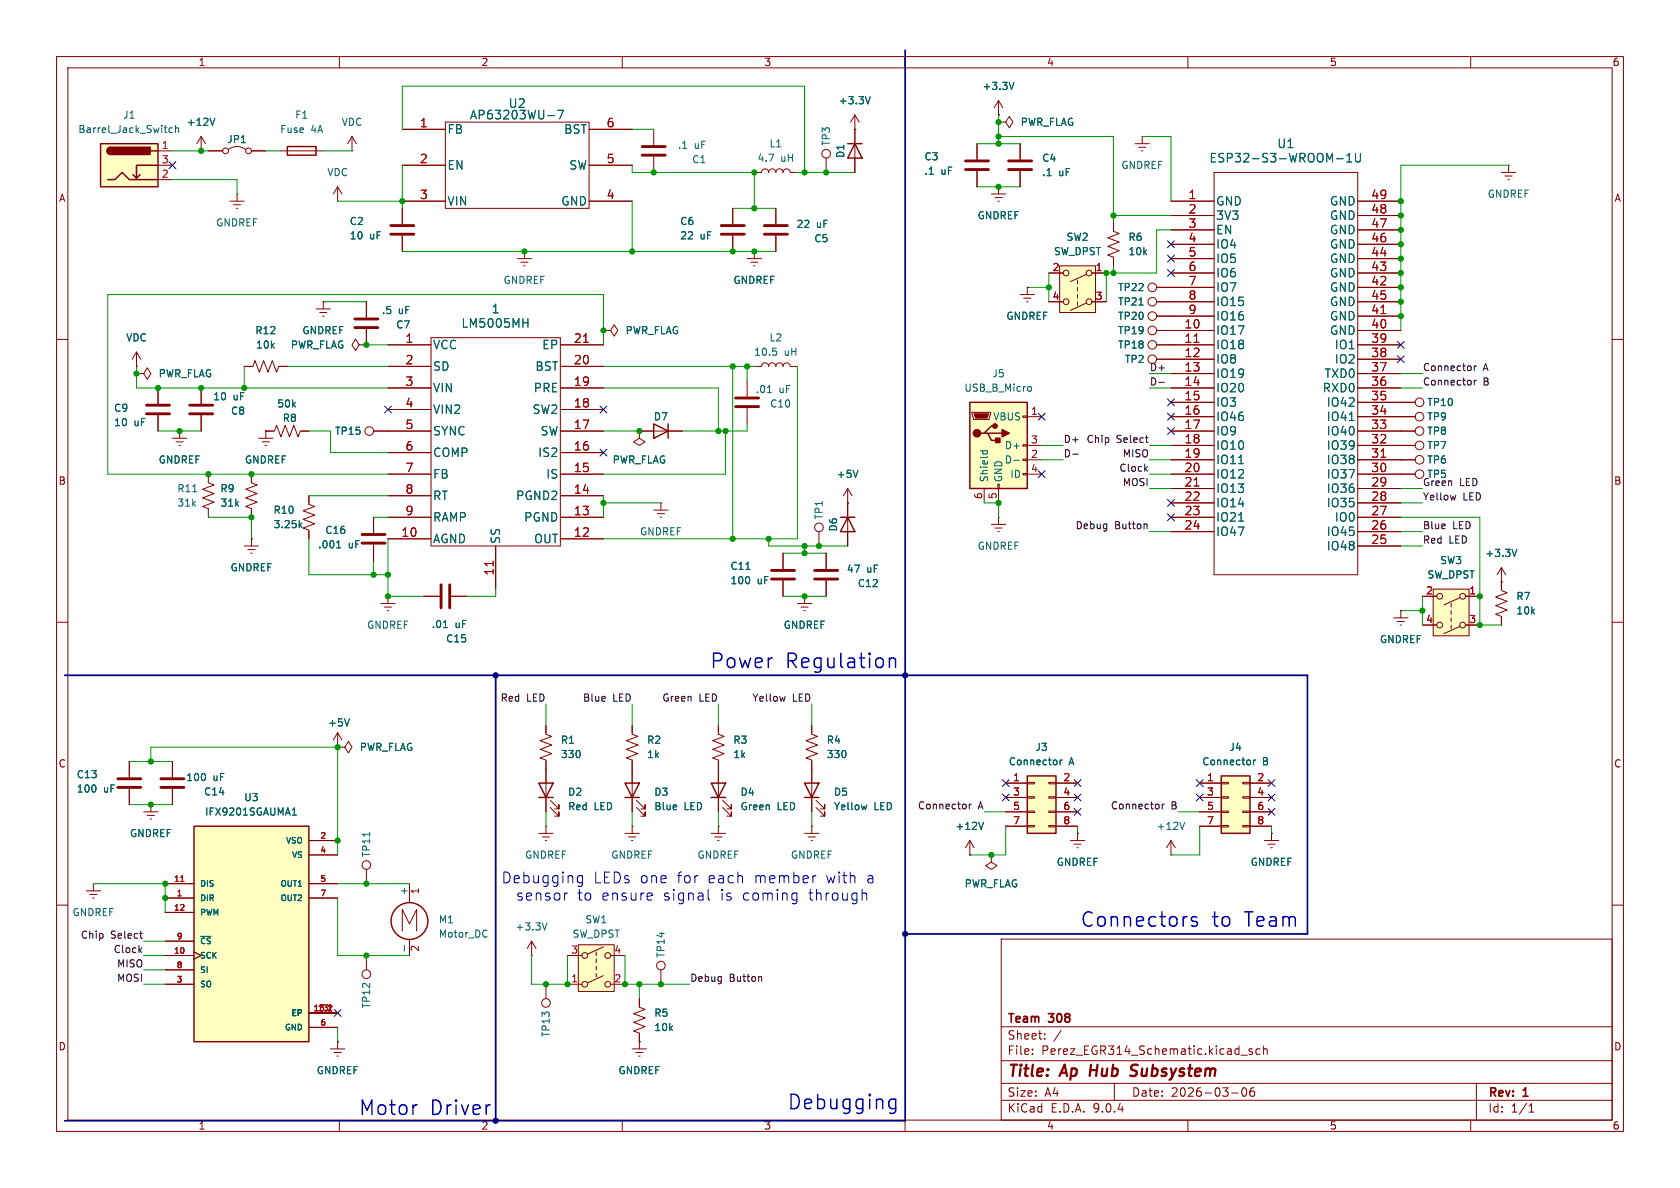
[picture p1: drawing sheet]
<svg xmlns="http://www.w3.org/2000/svg" width="297mm" height="210mm" viewBox="0 0 297 210" stroke-linecap="round" stroke-linejoin="round" font-family="sans-serif">
<defs><g id="words">
<g font-size="3.5" fill="#0000c2">
<text x="125.4" y="118.5">Power</text>
<text x="138.9" y="118.5">Regulation</text>
<text x="190.9" y="164.2">Connectors</text>
<text x="214.2" y="164.2">to</text>
<text x="220.2" y="164.2">Team</text>
<text x="63.3" y="197.5">Motor</text>
<text x="76" y="197.5">Driver</text>
<text x="139.1" y="196.5">Debugging</text>
</g>
<g font-size="2.8" fill="#840000">
<text x="178" y="190.9">Title:</text>
<text x="187.7" y="190.9">Ap</text>
<text x="193.5" y="190.9">Hub</text>
<text x="201.5" y="190.9">Subsystem</text>
</g>
<g font-size="2.7" fill="#0000c2">
<text x="88.6" y="156.4">Debugging</text>
<text x="91.1" y="159.4">sensor</text>
<text x="102" y="159.4">to</text>
<text x="104.9" y="156.4">LEDs one</text>
<text x="106.4" y="159.4">ensure</text>
<text x="117.4" y="159.4">signal</text>
<text x="119.8" y="156.4">for</text>
<text x="125.3" y="156.4">each</text>
<text x="127.5" y="159.4">is</text>
<text x="131.5" y="159.4">coming</text>
<text x="133.6" y="156.4">member</text>
<text x="143.3" y="159.4">through</text>
<text x="146.4" y="156.4">with</text>
<text x="153.7" y="156.4">a</text>
</g>
<g font-size="2.1" fill="#a90000">
<text x="74.1" y="22.6">1</text>
<text x="107.2" y="22.6">6</text>
<text x="74.1" y="29">2</text>
<text x="107.2" y="29">5</text>
<text x="74.1" y="35.3">3</text>
<text x="107.2" y="35.3">4</text>
<text x="210" y="35.3">1</text>
<text x="242.3" y="35.3">49</text>
<text x="210" y="37.8">2</text>
<text x="210" y="40.4">3</text>
<text x="242.3" y="37.8">48</text>
<text x="242.3" y="40.4">47</text>
<text x="210" y="42.9">4</text>
<text x="210" y="45.5">5</text>
<text x="242.3" y="42.9">46</text>
<text x="242.3" y="45.5">44</text>
<text x="210" y="48">6</text>
<text x="210" y="50.5">7</text>
<text x="210" y="53.1">8</text>
<text x="242.3" y="48">43</text>
<text x="242.3" y="50.5">42</text>
<text x="242.3" y="53.1">45</text>
<text x="209.3" y="58.2">10</text>
<text x="210" y="55.6">9</text>
<text x="242.3" y="55.6">41</text>
<text x="242.3" y="58.2">40</text>
<text x="71.6" y="60.7">1</text>
<text x="71.6" y="64.5">2</text>
<text x="101.4" y="60.7">21</text>
<text x="101.4" y="64.5">20</text>
<text x="209.3" y="60.7">11</text>
<text x="209.3" y="63.2">12</text>
<text x="209.3" y="65.8">13</text>
<text x="242.3" y="60.7">39</text>
<text x="242.3" y="63.2">38</text>
<text x="242.3" y="65.8">37</text>
<text x="71.6" y="68.3">3</text>
<text x="101.4" y="68.3">19</text>
<text x="209.3" y="68.3">14</text>
<text x="209.3" y="70.9">15</text>
<text x="242.3" y="68.3">36</text>
<text x="242.3" y="70.9">35</text>
<text x="71.6" y="72.1">4</text>
<text x="71.6" y="75.9">5</text>
<text x="101.4" y="72.1">18</text>
<text x="101.4" y="75.9">17</text>
<text x="209.3" y="73.4">16</text>
<text x="209.3" y="75.9">17</text>
<text x="242.3" y="73.4">34</text>
<text x="242.3" y="75.9">33</text>
<text x="71.6" y="79.8">6</text>
<text x="71.6" y="83.6">7</text>
<text x="101.4" y="79.8">16</text>
<text x="101.4" y="83.6">15</text>
<text x="209.3" y="78.5">18</text>
<text x="209.3" y="81">19</text>
<text x="209.3" y="83.6">20</text>
<text x="242.3" y="78.5">32</text>
<text x="242.3" y="81">31</text>
<text x="242.3" y="83.6">30</text>
<text x="71.6" y="87.4">8</text>
<text x="101.4" y="87.4">14</text>
<text x="209.3" y="86.1">21</text>
<text x="209.3" y="88.6">22</text>
<text x="242.3" y="86.1">29</text>
<text x="242.3" y="88.6">28</text>
<text x="70.9" y="95">10</text>
<text x="71.6" y="91.2">9</text>
<text x="101.4" y="91.2">13</text>
<text x="101.4" y="95">12</text>
<text x="209.3" y="91.2">23</text>
<text x="209.3" y="93.7">24</text>
<text x="242.3" y="91.2">27</text>
<text x="242.3" y="93.7">26</text>
<text x="87.4" y="101.8" transform="rotate(-90 87.4 101.8)">11</text>
<text x="242.3" y="96.3">25</text>
</g>
<g font-size="2.1" fill="#006464">
<text x="79" y="23.8">FB</text>
<text x="83" y="21.3">AP63203WU-7</text>
<text x="89.8" y="19.3">U2</text>
<text x="99.7" y="23.8">BST</text>
<text x="213.7" y="28.9">ESP32-S3-WROOM-1U</text>
<text x="225.7" y="26.4">U1</text>
<text x="79" y="30.2">EN</text>
<text x="100.6" y="30.2">SW</text>
<text x="79" y="36.5">VIN</text>
<text x="99.2" y="36.5">GND</text>
<text x="214.9" y="36.5">GND</text>
<text x="214.9" y="39.1">3V3</text>
<text x="214.9" y="41.6">EN</text>
<text x="235.1" y="36.5">GND</text>
<text x="235.1" y="39.1">GND</text>
<text x="235.1" y="41.6">GND</text>
<text x="214.9" y="44.2">IO4</text>
<text x="214.9" y="46.7">IO5</text>
<text x="235.1" y="44.2">GND</text>
<text x="235.1" y="46.7">GND</text>
<text x="214.9" y="49.2">IO6</text>
<text x="214.9" y="51.8">IO7</text>
<text x="235.1" y="49.2">GND</text>
<text x="235.1" y="51.8">GND</text>
<text x="81.5" y="58.1">LM5005MH</text>
<text x="86.8" y="55.6">1</text>
<text x="214.9" y="54.3">IO15</text>
<text x="214.9" y="56.9">IO16</text>
<text x="214.9" y="59.4">IO17</text>
<text x="235.1" y="54.3">GND</text>
<text x="235.1" y="56.9">GND</text>
<text x="235.1" y="59.4">GND</text>
<text x="76.5" y="61.9">VCC</text>
<text x="76.5" y="65.7">SD</text>
<text x="94.6" y="65.7">BST</text>
<text x="95.8" y="61.9">EP</text>
<text x="214.9" y="61.9">IO18</text>
<text x="214.9" y="64.5">IO8</text>
<text x="235.9" y="61.9">IO1</text>
<text x="235.9" y="64.5">IO2</text>
<text x="76.5" y="69.6">VIN</text>
<text x="94.3" y="69.6">PRE</text>
<text x="214.9" y="67">IO19</text>
<text x="214.9" y="69.6">IO20</text>
<text x="233.8" y="69.6">RXD0</text>
<text x="234.1" y="67">TXD0</text>
<text x="76.5" y="73.4">VIN2</text>
<text x="76.5" y="77.2">SYNC</text>
<text x="94.1" y="73.4">SW2</text>
<text x="95.5" y="77.2">SW</text>
<text x="214.9" y="72.1">IO3</text>
<text x="214.9" y="74.6">IO46</text>
<text x="214.9" y="77.2">IO9</text>
<text x="234.5" y="72.1">IO42</text>
<text x="234.5" y="74.6">IO41</text>
<text x="234.5" y="77.2">IO40</text>
<text x="76.5" y="81">COMP</text>
<text x="95.1" y="81">IS2</text>
<text x="214.9" y="79.7">IO10</text>
<text x="214.9" y="82.3">IO11</text>
<text x="234.5" y="79.7">IO39</text>
<text x="234.5" y="82.3">IO38</text>
<text x="76.5" y="84.8">FB</text>
<text x="76.5" y="88.6">RT</text>
<text x="91.2" y="88.6">PGND2</text>
<text x="96.5" y="84.8">IS</text>
<text x="214.9" y="84.8">IO12</text>
<text x="214.9" y="87.3">IO13</text>
<text x="214.9" y="89.9">IO14</text>
<text x="234.5" y="84.8">IO37</text>
<text x="234.5" y="87.3">IO36</text>
<text x="234.5" y="89.9">IO35</text>
<text x="76.5" y="92.4">RAMP</text>
<text x="92.6" y="92.4">PGND</text>
<text x="214.9" y="92.4">IO21</text>
<text x="214.9" y="95">IO47</text>
<text x="234.5" y="95">IO45</text>
<text x="235.9" y="92.4">IO0</text>
<text x="76.5" y="96.2">AGND</text>
<text x="88.6" y="96.3" transform="rotate(-90 88.6 96.3)">SS</text>
<text x="94.4" y="96.2">OUT</text>
<text x="234.5" y="97.5">IO48</text>
</g>
<g font-size="2.1" fill="#840000">
<text x="178" y="184">Sheet:</text>
<text x="178" y="181.2">Team</text>
<text x="185.5" y="181.2">308</text>
<text x="178" y="186.7">File:</text>
<text x="184.1" y="186.7">Perez_EGR314_Schematic.kicad_sch</text>
<text x="178" y="196.9">KiCad</text>
<text x="178" y="194.1">Size:</text>
<text x="184.7" y="194.1">A4</text>
<text x="185.7" y="196.9">E.D.A.</text>
<text x="193.3" y="196.9">9.0.4</text>
<text x="200" y="194.1">Date:</text>
<text x="207" y="194.1">2026-03-06</text>
<text x="263" y="194.3">Rev:</text>
<text x="263" y="196.9">Id:</text>
<text x="267.1" y="196.9">1/1</text>
<text x="269.4" y="194.3">1</text>
</g>
<g font-size="1.8" fill="#840000">
<text x="35" y="11.9">1</text>
<text x="85" y="11.9">2</text>
<text x="135" y="11.9">3</text>
<text x="185" y="11.9">4</text>
<text x="235" y="11.9">5</text>
<text x="285" y="11.9">6</text>
<text x="10.3" y="35.9">A</text>
<text x="285.3" y="35.9">A</text>
<text x="10.3" y="85.9">B</text>
<text x="285.3" y="85.9">B</text>
<text x="10.3" y="135.9">C</text>
<text x="285.3" y="135.9">C</text>
<text x="10.3" y="185.9">D</text>
<text x="285.3" y="185.9">D</text>
<text x="35" y="199.9">1</text>
<text x="85" y="199.9">2</text>
<text x="135" y="199.9">3</text>
<text x="185" y="199.9">4</text>
<text x="235" y="199.9">5</text>
<text x="285" y="199.9">6</text>
</g>
<g font-size="1.8" fill="#006464">
<text x="173.6" y="16.1">+3.3V</text>
<text x="13.7" y="23.7">Barrel_Jack_Switch</text>
<text x="21.7" y="21.2">J1</text>
<text x="32.9" y="22.5">+12V</text>
<text x="49.4" y="23.7">Fuse</text>
<text x="52.1" y="21.2">F1</text>
<text x="55" y="23.7">4A</text>
<text x="60.3" y="22.5">VDC</text>
<text x="148.2" y="18.6">+3.3V</text>
<text x="180.3" y="22.5">PWR_FLAG</text>
<text x="40.1" y="25.5">JP1</text>
<text x="119.7" y="26.5">.1</text>
<text x="122.3" y="29.1">C1</text>
<text x="122.7" y="26.5">uF</text>
<text x="133.8" y="28.8">4.7</text>
<text x="135.9" y="26.3">L1</text>
<text x="138" y="28.8">uH</text>
<text x="146.9" y="25.9" transform="rotate(-90 146.9 25.9)">TP3</text>
<text x="149.5" y="28" transform="rotate(-90 149.5 28)">D1</text>
<text x="163.3" y="28.5">C3</text>
<text x="184.2" y="28.8">C4</text>
<text x="57.8" y="31.3">VDC</text>
<text x="163.3" y="31.1">.1</text>
<text x="166.3" y="31.1">uF</text>
<text x="184.2" y="31.3">.1</text>
<text x="187.1" y="31.3">uF</text>
<text x="198.1" y="30.1">GNDREF</text>
<text x="262.9" y="35.2">GNDREF</text>
<text x="38.1" y="40.2">GNDREF</text>
<text x="61.7" y="40">C2</text>
<text x="120.2" y="40">C6</text>
<text x="140.7" y="40.5">22</text>
<text x="144.3" y="40.5">uF</text>
<text x="172.7" y="39">GNDREF</text>
<text x="61.7" y="42.5">10</text>
<text x="65.3" y="42.5">uF</text>
<text x="120.2" y="42.5">22</text>
<text x="123.7" y="42.5">uF</text>
<text x="143.9" y="43">C5</text>
<text x="186.2" y="45.3">SW_DPST</text>
<text x="188.5" y="42.8">SW2</text>
<text x="199.4" y="42.8">R6</text>
<text x="199.4" y="45.3">10k</text>
<text x="88.9" y="50.4">GNDREF</text>
<text x="129.6" y="50.4">GNDREF</text>
<text x="197.6" y="51.7">TP22</text>
<text x="45" y="59.3">R12</text>
<text x="53.4" y="59.3">GNDREF</text>
<text x="67.4" y="55.7">.5</text>
<text x="70" y="58.3">C7</text>
<text x="70.4" y="55.7">uF</text>
<text x="110.5" y="59.3">PWR_FLAG</text>
<text x="177.8" y="56.7">GNDREF</text>
<text x="197.6" y="59.3">TP19</text>
<text x="197.6" y="54.2">TP21</text>
<text x="197.6" y="56.7">TP20</text>
<text x="22.2" y="60.6">VDC</text>
<text x="45.2" y="61.8">10k</text>
<text x="51.3" y="61.8">PWR_FLAG</text>
<text x="133.2" y="63.1">10.5</text>
<text x="135.9" y="60.6">L2</text>
<text x="138.6" y="63.1">uH</text>
<text x="197.6" y="61.8">TP18</text>
<text x="198.8" y="64.4">TP2</text>
<text x="27.9" y="66.9">PWR_FLAG</text>
<text x="37.6" y="71">10</text>
<text x="41.2" y="71">uF</text>
<text x="133.5" y="69.7">.01</text>
<text x="137.7" y="69.7">uF</text>
<text x="170.4" y="69.4">USB_B_Micro</text>
<text x="175.3" y="66.9">J5</text>
<text x="252.2" y="72">TP10</text>
<text x="20.1" y="73">C9</text>
<text x="20.1" y="75.5">10</text>
<text x="23.7" y="75.5">uF</text>
<text x="40.7" y="73.5">C8</text>
<text x="48.9" y="72.2">50k</text>
<text x="49.9" y="74.8">R8</text>
<text x="59.1" y="77.1">TP15</text>
<text x="115.5" y="74.5">D7</text>
<text x="136.1" y="72.2">C10</text>
<text x="175.5" y="74.5">VBUS</text>
<text x="252.2" y="74.5">TP9</text>
<text x="252.2" y="77.1">TP8</text>
<text x="28" y="82.1">GNDREF</text>
<text x="43.2" y="82.1">GNDREF</text>
<text x="108.2" y="82.1">PWR_FLAG</text>
<text x="177.5" y="79.6">D+</text>
<text x="177.5" y="82.1">D-</text>
<text x="252.2" y="79.6">TP7</text>
<text x="252.2" y="82.1">TP6</text>
<text x="31.3" y="89.8">31k</text>
<text x="31.3" y="87.2">R11</text>
<text x="38.9" y="87.2">R9</text>
<text x="38.9" y="89.8">31k</text>
<text x="147.8" y="84.7">+5V</text>
<text x="174.9" y="85.3" transform="rotate(-90 174.9 85.3)">Shield</text>
<text x="177.4" y="85.3" transform="rotate(-90 177.4 85.3)">GND</text>
<text x="178.5" y="84.7">ID</text>
<text x="252.2" y="84.7">TP5</text>
<text x="48.3" y="91">R10</text>
<text x="48.3" y="93.6">3.25k</text>
<text x="57.4" y="94.6">C16</text>
<text x="113" y="94.8">GNDREF</text>
<text x="145.6" y="91.9" transform="rotate(-90 145.6 91.9)">TP1</text>
<text x="148.2" y="94.1" transform="rotate(-90 148.2 94.1)">D6</text>
<text x="40.7" y="101.2">GNDREF</text>
<text x="56.1" y="97.1">.001</text>
<text x="61.5" y="97.1">uF</text>
<text x="129" y="100.9">C11</text>
<text x="149.6" y="101.4">47</text>
<text x="153.2" y="101.4">uF</text>
<text x="172.7" y="97.4">GNDREF</text>
<text x="254.5" y="99.9">SW3</text>
<text x="262.5" y="98.7">+3.3V</text>
<text x="129" y="103.5">100</text>
<text x="133.8" y="103.5">uF</text>
<text x="151.5" y="104">C12</text>
<text x="252.3" y="102.5">SW_DPST</text>
<text x="268" y="106.3">R7</text>
<text x="64.8" y="111.4">GNDREF</text>
<text x="76.2" y="111.2">.01</text>
<text x="78.8" y="113.8">C15</text>
<text x="80.4" y="111.2">uF</text>
<text x="138.4" y="111.4">GNDREF</text>
<text x="243.9" y="113.9">GNDREF</text>
<text x="268" y="108.8">10k</text>
<text x="57.9" y="128.6">+5V</text>
<text x="99.1" y="131.7">R1</text>
<text x="114.3" y="131.7">R2</text>
<text x="129.5" y="131.7">R3</text>
<text x="146.1" y="131.7">R4</text>
<text x="13.5" y="137.8">C13</text>
<text x="63.5" y="132.9">PWR_FLAG</text>
<text x="99.1" y="134.2">330</text>
<text x="114.3" y="134.2">1k</text>
<text x="129.5" y="134.2">1k</text>
<text x="146.1" y="134.2">330</text>
<text x="178.2" y="135.5">Connector</text>
<text x="183" y="132.9">J3</text>
<text x="189" y="135.5">A</text>
<text x="212.4" y="135.5">Connector</text>
<text x="217.2" y="132.9">J4</text>
<text x="223.2" y="135.5">B</text>
<text x="13.5" y="140.3">100</text>
<text x="18.3" y="140.3">uF</text>
<text x="32.8" y="138.3">100</text>
<text x="36" y="140.8">C14</text>
<text x="37.6" y="138.3">uF</text>
<text x="43.1" y="141.8">U3</text>
<text x="100.3" y="140.9">D2</text>
<text x="100.3" y="143.4">Red</text>
<text x="105" y="143.4">LED</text>
<text x="115.6" y="140.9">D3</text>
<text x="115.6" y="143.4">Blue</text>
<text x="120.9" y="143.4">LED</text>
<text x="130.8" y="140.9">D4</text>
<text x="130.8" y="143.4">Green</text>
<text x="137.4" y="143.4">LED</text>
<text x="147.3" y="140.9">D5</text>
<text x="147.3" y="143.4">Yellow</text>
<text x="154.5" y="143.4">LED</text>
<text x="22.9" y="148.2">GNDREF</text>
<text x="36.2" y="144.4">IFX9201SGAUMA1</text>
<text x="168.8" y="146.9">+12V</text>
<text x="204.4" y="146.9">+12V</text>
<text x="65.6" y="151.6" transform="rotate(-90 65.6 151.6)">TP11</text>
<text x="92.7" y="152">GNDREF</text>
<text x="108" y="152">GNDREF</text>
<text x="123.2" y="152">GNDREF</text>
<text x="139.7" y="152">GNDREF</text>
<text x="186.7" y="153.3">GNDREF</text>
<text x="221" y="153.3">GNDREF</text>
<text x="72.1" y="158.4" transform="rotate(-90 72.1 158.4)">+</text>
<text x="170.4" y="157.1">PWR_FLAG</text>
<text x="12.7" y="162.2">GNDREF</text>
<text x="77.5" y="163.4">M1</text>
<text x="77.5" y="166">Motor_DC</text>
<text x="91" y="164.7">+3.3V</text>
<text x="101.1" y="166">SW_DPST</text>
<text x="103.4" y="163.4">SW1</text>
<text x="117.7" y="169.4" transform="rotate(-90 117.7 169.4)">TP14</text>
<text x="65.6" y="178.4" transform="rotate(-90 65.6 178.4)">TP12</text>
<text x="115.6" y="179.9">R5</text>
<text x="97.4" y="183.4" transform="rotate(-90 97.4 183.4)">TP13</text>
<text x="115.6" y="182.5">10k</text>
<text x="55.9" y="190.1">GNDREF</text>
<text x="109.2" y="190.1">GNDREF</text>
</g>
<g font-size="1.8" fill="#a90000">
<text x="28.5" y="26.4">1</text>
<text x="28.5" y="29">3</text>
<text x="28.5" y="31.5">2</text>
<text x="186" y="53.1">4</text>
<text x="186" y="48">2</text>
<text x="193.6" y="53.1">3</text>
<text x="193.6" y="48">1</text>
<text x="182.2" y="73.4">1</text>
<text x="182.2" y="78.5">3</text>
<text x="182.2" y="81">2</text>
<text x="182.2" y="83.6">4</text>
<text x="173.7" y="88.3" transform="rotate(-90 173.7 88.3)">6</text>
<text x="176.3" y="88.3" transform="rotate(-90 176.3 88.3)">5</text>
<text x="252" y="105.2">2</text>
<text x="259.6" y="105.2">1</text>
<text x="252" y="110.2">4</text>
<text x="259.6" y="110.2">3</text>
<text x="179" y="138.2">1</text>
<text x="179" y="140.7">3</text>
<text x="179" y="143.3">5</text>
<text x="187.9" y="138.2">2</text>
<text x="187.9" y="140.7">4</text>
<text x="187.9" y="143.3">6</text>
<text x="213.3" y="138.2">1</text>
<text x="213.3" y="140.7">3</text>
<text x="213.3" y="143.3">5</text>
<text x="222.2" y="138.2">2</text>
<text x="222.2" y="140.7">4</text>
<text x="222.2" y="143.3">6</text>
<text x="179" y="145.8">7</text>
<text x="187.9" y="145.8">8</text>
<text x="213.3" y="145.8">7</text>
<text x="222.2" y="145.8">8</text>
<text x="74.4" y="158.2" transform="rotate(-90 74.4 158.2)">1</text>
<text x="74.4" y="168.3" transform="rotate(-90 74.4 168.3)">2</text>
<text x="100.9" y="168.7">3</text>
<text x="100.9" y="173.7">1</text>
<text x="108.5" y="168.7">4</text>
<text x="108.5" y="173.7">2</text>
</g>
<g font-size="1.8" fill="#0f0f0f">
<text x="203.2" y="65.7">D+</text>
<text x="251.5" y="65.7">Connector</text>
<text x="262.2" y="65.7">A</text>
<text x="203.2" y="68.2">D-</text>
<text x="251.5" y="68.2">Connector</text>
<text x="262.2" y="68.2">B</text>
<text x="188" y="80.9">D-</text>
<text x="188" y="78.4">D+</text>
<text x="192" y="78.4">Chip</text>
<text x="197.3" y="78.4">Select</text>
<text x="197.8" y="83.5">Clock</text>
<text x="198.4" y="80.9">MISO</text>
<text x="198.4" y="86">MOSI</text>
<text x="251.5" y="86">Green</text>
<text x="251.5" y="88.6">Yellow</text>
<text x="258" y="86">LED</text>
<text x="258.6" y="88.6">LED</text>
<text x="190.1" y="93.6">Debug</text>
<text x="197" y="93.6">Button</text>
<text x="251.5" y="93.6">Blue</text>
<text x="256.8" y="93.6">LED</text>
<text x="251.5" y="96.2">Red</text>
<text x="256.1" y="96.2">LED</text>
<text x="88.4" y="124.1">Red</text>
<text x="93.1" y="124.1">LED</text>
<text x="103" y="124.1">Blue</text>
<text x="108.3" y="124.1">LED</text>
<text x="117" y="124.1">Green</text>
<text x="123.6" y="124.1">LED</text>
<text x="132.9" y="124.1">Yellow</text>
<text x="140.1" y="124.1">LED</text>
<text x="162.2" y="143.2">Connector</text>
<text x="172.9" y="143.2">A</text>
<text x="196.3" y="143.2">Connector</text>
<text x="207" y="143.2">B</text>
<text x="14.2" y="166">Chip</text>
<text x="19.5" y="166">Select</text>
<text x="20" y="168.6">Clock</text>
<text x="20.6" y="171.1">MISO</text>
<text x="20.6" y="173.6">MOSI</text>
<text x="121.9" y="173.6">Debug</text>
<text x="128.9" y="173.6">Button</text>
</g>
<g font-size="1.4" fill="#006464">
<text x="50.4" y="149.3">VSO</text>
<text x="51.5" y="151.9">VS</text>
<text x="35.3" y="156.9">DIS</text>
<text x="35.3" y="159.5">DIR</text>
<text x="49.5" y="156.9">OUT1</text>
<text x="49.5" y="159.5">OUT2</text>
<text x="35.3" y="162">PWM</text>
<text x="35.3" y="167.1">~{CS}</text>
<text x="35.3" y="169.6">SCK</text>
<text x="35.3" y="172.2">SI</text>
<text x="35.3" y="174.7">SO</text>
<text x="51.4" y="179.8">EP</text>
<text x="50.2" y="182.3">GND</text>
</g>
<g font-size="1.4" fill="#a90000">
<text x="56.5" y="148.3">2</text>
<text x="30.7" y="156">11</text>
<text x="56.5" y="150.9">4</text>
<text x="56.5" y="156">5</text>
<text x="30.7" y="161">12</text>
<text x="31.1" y="158.5">1</text>
<text x="56.5" y="158.5">7</text>
<text x="31.1" y="166.1">9</text>
<text x="30.7" y="168.7">10</text>
<text x="31.1" y="171.2">8</text>
<text x="31.1" y="173.7">3</text>
<text x="55.3" y="178.8">13.1</text>
<text x="56.1" y="178.8">132</text>
<text x="56.5" y="181.4">6</text>
</g>
</g></defs>
<g fill="none" stroke="#840000" stroke-width=".18">
<path d="M10 10h277v190h-277zM12 12h273v186h-273zM60 10v2M110 10v2M160 10v2M210 10v2M260 10v2M207 35.6h7.6M207 38.1h7.6M214.6 30.5h25.4v71.1h-25.4zM240 35.6h7.6M240 38.1h7.6"/>
<path d="M207 40.6h7.6M207 43.2h7.6M207 45.7h7.6M207 48.3h7.6M207 50.8h7.6M207 53.3h7.6M207 55.9h7.6M207 58.4h7.6M240 40.6h7.6M240 43.2h7.6M240 45.7h7.6M240 48.3h7.6"/>
<path d="M240 50.8h7.6M240 53.3h7.6M240 55.9h7.6M240 58.4h7.6M10 60h2M113 76.2v1.3l1 .6-1 .6-1-.6 1-.6M113 76.2h.1M113 76.2h7.6M207 76.2h7.6M207 61h7.6M207 63.5h7.6M207 66h7.6"/>
<path d="M207 68.6h7.6M207 71.1h7.6M207 73.7h7.6M207 78.7h7.6M240 76.2h7.6M240 61h7.6M240 63.5h7.6M240 66h7.6M240 68.6h7.6M240 71.1h7.6M240 73.7h7.6M240 78.7h7.6"/>
<path d="M285 60h2M115.6 90.2h2.5M116.2 90.8h1.3M116.7 91.4h.3M116.8 88.9h.1M116.8 88.9v1.3M207 91.4h7.6M207 81.3h7.6M207 83.8h7.6M207 86.4h7.6M207 88.9h7.6M207 94h7.6"/>
<path d="M240 91.4h7.6M240 81.3h7.6M240 83.8h7.6M240 86.4h7.6M240 88.9h7.6M240 94h7.6M240 96.5h7.6M10 110h2M265.4 102.9v1.5l1 .4-2 .7 2 .8-2 .8 2 .7-2 .8 1 .4v1.5M285 110h2M10 160h2M177 166h108v32h-108z"/>
<path d="M285 160h2M60 198v2M110 198v2M160 198v2M177 194.5h108M177 191.5h108M177 187.5h108M177 181.5h108M182.5 186.3v.1M182.5 185.5v.1M184.7 183.6v.1M184.7 182.8v.1"/>
<path d="M187.6 182.1l-1.3 2M197 191.5v3M210 198v2M217.7 193.2h1.2M219.4 186.5h1.1M219.7 192.4l.2-.1a.81 .81 0 0 1 .6 .6 .81 .81 0 0 1-.3 .8l-.2 .1a.81 .81 0 0 1-.3-1.4zM221.4 185.5l-.4-.1-.2 .2 .1 .2 .5 .2v.3h-.6M221.7 192.3a.59 .59 0 0 0-.7 .6v.6l.1 .2 .4 .1 .2-.1 .1-.5-.1-.3h-.5l-.2 .3M222.7 185.5l-.4-.1-.3 .3v.4l.2 .2h.5M223.4 185.5l.2-.1 .4 .1v.9M223.4 184.9v1.5M260 198v2"/>
<path d="M261 191.5v6.5M270.3 196.6h.9M270.3 195.5l.4-.4v1.5"/>
</g>
<path d="M192.9 188.2l-.3 2M200 188.8l.1 .3 .7 .3M200.8 190a.85 .85 0 0 1-1 .1M200.9 188.2h-.5l-.4 .4" fill="none" stroke="#840000" stroke-width=".4"/>
<path d="M115.6 74.9l2.5 1.3-2.5 1.3zM118.1 74.9v2.6" fill="none" stroke="#840000" stroke-width=".25"/>
<path d="M244.1 55.4h.9M211.1 60.5h.9M211.1 85.9h.9M244.1 80.8h.9" fill="none" stroke="#a90000" stroke-width=".18"/>
<path d="M236.3 28.1h1.2M238.1 28.6h.9M238.1 27.5l.4-.4v1.5M239.6 27.1v1.2l.3 .3h.5l.1-.3v-1.2M238.5 74.3h.9M219 82h.8M219 92.1h.8" fill="none" stroke="#006464" stroke-width=".18"/>
<path d="M215.9 137.2h5.1v10.1h-5.1z" fill="#ffffc2"/>
<path d="M95.2 138.4h2.6l-1.3 2.6zM110.5 138.4h2.5l-1.2 2.6zM215.9 137.2h5.1v10.1h-5.1zM95.2 141h2.6M110.5 141h2.5" fill="none" stroke="#840000" stroke-width=".25"/>
<g fill="none" stroke="#840000" stroke-width=".18">
<path d="M35.6 26.7h.1M35.6 24.1l-.8 1.3M35.6 24.1l.7 1.3M35.6 24.1v2.6M200.7 25.4h2.5M201.3 26h1.3M201.8 26.7h.3M201.9 24.1h.1M201.9 24.1v1.3M265.4 30.5h2.6M266.1 31.1h1.2M266.6 31.8h.2"/>
<path d="M266.7 29.2h.1M266.7 29.2v1.3M64.8 53.3v2.8M64.8 58.2v2.8M204.5 50.8h2.5M204.5 58.4h2.5M204.5 53.3h2.5M204.5 55.9h2.5M63.5 61l-.6-1.1-.7 1.1 .7 1 .6-1h1.3M64.8 61h.1M132.1 67.3v2.8M132.1 72.1v2.8"/>
<path d="M204.5 61h2.5M204.5 63.5h2.5M138.4 97.8v2.8M144.8 94v2.5M67.3 106.7h2.5M67.9 107.3h1.3M68.5 108h.2M68.6 105.4h.1M68.6 105.4v1.3M74.9 105.4h2.8M79.8 105.4h2.7M138.4 102.6v2.8"/>
<path d="M96.5 128.3v1.5l1 .4-2 .7 2 .8-2 .8 2 .7-2 .8 1 .4v9.1M111.8 128.3v1.5l1 .4-2.1 .7 2.1 .8-2.1 .8 2.1 .7-2.1 .8 1.1 .4v9.1M212.1 138.4h3.8M215.9 138.3h1.3v.3h-1.3zM219.7 138.3h1.3v.3h-1.3zM221 138.4h3.8M95.2 147.3h2.6M95.9 148h1.3M96.4 148.6h.2M96.5 146.1h.1M96.5 146.1v1.2M97.3 142.7l1.5 1.6v-.8v.8h-.8"/>
<path d="M97.3 141.5l1.5 1.5v-.8v.8h-.8M110.5 147.3h2.5M111.1 148h1.3M111.6 148.6h.3M111.8 146.1h.1M111.8 146.1v1.2M112.5 142.7l1.5 1.6v-.8v.8h-.7M112.5 141.5l1.5 1.5v-.8v.8h-.7M125.7 147.3h2.6M126.4 148h1.2M126.9 148.6h.2M127 146.1h.1"/>
<path d="M127 146.1v1.2M207 151.1h.1M207 148.6l-.8 1.3M207 148.6l.8 1.3M207 148.6v2.5M212.1 141h3.8M212.1 143.5h3.8M212.1 146.1h3.8M215.9 140.8h1.3v.3h-1.3zM215.9 143.4h1.3v.2h-1.3zM215.9 145.9h1.3v.3h-1.3zM219.7 140.8h1.3v.3h-1.3z"/>
<path d="M219.7 143.4h1.3v.2h-1.3zM219.7 145.9h1.3v.3h-1.3zM221 141h3.8M221 143.5h3.8M221 146.1h3.8"/>
<circle cx="203.7" cy="53.3" r=".76"/>
<circle cx="203.7" cy="55.9" r=".76"/>
<circle cx="203.7" cy="50.8" r=".76"/>
<circle cx="203.7" cy="58.4" r=".76"/>
<circle cx="203.7" cy="63.5" r=".76"/>
<circle cx="203.7" cy="61" r=".76"/>
<circle cx="144.8" cy="93.2" r=".76"/>
</g>
<path d="M38 20.9l-.4 1.3M201.4 53.9h.7M135.7 69.4h.7M78.4 110.9h.7M131.9 100.7h.7M221.6 134.4v.8M222 134.4l-.4 .2M209.4 145.4l-.4 1.2" fill="none" stroke="#006464" stroke-width=".18"/>
<path d="M62.7 57.9h4.1M62.7 56.4h4.1M130 71.9h4.1M130 70.4h4.1M78 103.4v4M79.5 103.4v4M136.4 100.8h4.1M136.4 102.4h4.1" fill="none" stroke="#840000" stroke-width=".51"/>
<path d="M102.2 167h6.4v8.3h-6.4z" fill="#ffffc2"/>
<g fill="none" stroke="#840000" stroke-width=".18">
<path d="M40.6 35.6h2.6M41.3 36.2h1.2M41.8 36.8h.2M41.9 34.3h.1M41.9 34.3v1.3M49.5 26.7h7.6M62.2 26.7h.1M62.2 24.1l-.7 1.3M62.2 24.1l.8 1.3M62.2 24.1v2.6M175.3 34.3h2.5M175.9 34.9h1.3"/>
<path d="M176.4 35.6h.3M176.5 21.6h1.3l.6-1 .7 1-.7 1-.6-1M176.5 21.6h.1M176.5 33h.1M176.5 33v1.3M180.3 25.4v2.8M180.3 30.2v2.8M196.8 39.4v1.5l1.1 .4-2.1 .7 2.1 .8-2.1 .8 2.1 .7-2.1 .8 1 .4v1.5M27.9 68.6v2.8M27.9 73.4v2.8M30.5 77.5h2.5M31.1 78.1h1.3"/>
<path d="M31.6 78.7h.3M31.7 76.2h.1M31.7 76.2v1.3M35.6 68.6v2.8M35.6 73.4v2.8M45.7 77.5h2.6M46.4 78.1h1.2M46.9 78.7h.2M47 76.2h1.5l.4-1 .8 2 .7-2 .8 2 .7-2 .8 2 .4-1h1.5M47 76.2h.1M47 76.2v1.3M247.6 78.7h2.6"/>
<path d="M247.6 76.2h2.6M247.6 71.1h2.6M247.6 73.7h2.6M146 97.8v2.8M149.9 88.9v7.6M175.3 92.7h2.5M175.9 93.3h1.3M176.4 94h.3M176.5 91.4h.1M176.5 91.4v1.3M247.6 81.3h2.6M247.6 83.8h2.6"/>
<path d="M141 106.7h2.5M141.6 107.3h1.3M142.1 108h.3M142.2 105.4h.1M142.2 105.4v1.3M146 102.6v2.8M30.5 134.6v2.8M30.5 139.4v2.8M94 168.9h.1M94 166.4l-.8 1.2M94 166.4l.7 1.2M94 166.4v2.5"/>
<path d="M96.5 174v2.5M100.3 168.9h2.6M100.3 174h2.6M102.2 167h6.4v8.3h-6.4zM105.4 168.3v.6M105.4 169.5v.7M105.4 170.8v.7M105.4 172.1v.6M106.7 167.4l-2.8 1.3M106.7 172.5l-2.8 1.2M107.9 168.9h2.6M107.9 174h2.6"/>
<path d="M113 176.5v1.6l1 .3-2 .8 2 .8-2 .7 2 .8-2 .7 1 .4v2.8M116.8 171.5v2.5M111.8 185.4h2.5M112.4 186.1h1.3M112.9 186.7h.3M113 184.2h.1"/>
<circle cx="251" cy="71.1" r=".76"/>
<circle cx="251" cy="78.7" r=".76"/>
<circle cx="251" cy="76.2" r=".76"/>
<circle cx="251" cy="73.7" r=".76"/>
<circle cx="251" cy="81.3" r=".76"/>
<circle cx="251" cy="83.8" r=".76"/>
<circle cx="96.5" cy="177.3" r=".76"/>
<circle cx="103.4" cy="168.9" r=".51"/>
<circle cx="103.4" cy="174" r=".51"/>
<circle cx="107.4" cy="168.9" r=".51"/>
<circle cx="107.4" cy="174" r=".51"/>
<circle cx="116.8" cy="170.7" r=".76"/>
</g>
<path d="M96.7 163.1l-.4 1.3" fill="none" stroke="#006464" stroke-width=".18"/>
<path d="M178.3 30h4.1M178.3 28.4h4.1M25.9 73.2h4.1M25.9 71.6h4.1M33.5 73.2h4.1M33.5 71.6h4.1M144 102.4h4.1M144 100.8h4.1M28.4 139.2h4.1M28.4 137.7h4.1" fill="none" stroke="#840000" stroke-width=".51"/>
<path d="M50.8 25.9h5.1v1.5h-5.1zM148.6 91.4h2.5M149.9 91.4l1.2 2.6h-2.5z" fill="none" stroke="#840000" stroke-width=".25"/>
<path d="M253.4 104.1h6.3v8.3h-6.3z" fill="#ffffc2"/>
<g fill="none" stroke="#840000" stroke-width=".18">
<path d="M251.5 110.5h2.5M251.5 105.4h2.5M253.4 104.1h6.3v8.3h-6.3zM256.5 106.7v.6M256.5 108v.6M256.5 109.2v.7M256.5 110.5v.6M258.1 110.7l-2.8 1.3M258.1 105.7l-2.8 1.2M259.1 110.5h2.5M259.1 105.4h2.5"/>
<circle cx="254.5" cy="105.4" r=".51"/>
<circle cx="254.5" cy="110.5" r=".51"/>
<circle cx="258.6" cy="110.5" r=".51"/>
<circle cx="258.6" cy="105.4" r=".51"/>
</g>
<path d="M187.3 47h6.4v8.2h-6.4z" fill="#ffffc2"/>
<g fill="none" stroke="#840000" stroke-width=".18">
<path d="M59.7 35.6h.1M59.7 33l-.8 1.3M59.7 33l.8 1.3M59.7 33v2.6M71.1 36.8v2.8M115.6 22.9v2.8M115.6 27.7v2.8M71.1 41.7v2.8M180.3 52.1h2.6M181 52.7h1.2M181.5 53.3h.2M181.6 50.8h.1"/>
<path d="M181.6 50.8v1.3M185.4 53.3h2.6M185.4 48.3h2.6M187.3 47h6.4v8.2h-6.4zM190.5 49.5v.7M190.5 50.8v.6M190.5 52.1v.6M190.5 53.3v.7M192 53.6l-2.8 1.3M192 48.5l-2.8 1.3M193 53.3h2.6M193 48.3h2.6"/>
<path d="M66 76.2h2.6M149.9 88.9h.1M149.9 86.4l-.8 1.2M149.9 86.4l.7 1.2M149.9 86.4v2.5"/>
<circle cx="188.5" cy="48.3" r=".51"/>
<circle cx="188.5" cy="53.3" r=".51"/>
<circle cx="192.5" cy="48.3" r=".51"/>
<circle cx="192.5" cy="53.3" r=".51"/>
<circle cx="65.3" cy="76.2" r=".76"/>
</g>
<path d="M69.1 39.9h4.1M113.5 27.4h4.1M113.5 25.9h4.1M69.1 41.4h4.1" fill="none" stroke="#840000" stroke-width=".51"/>
<path d="M151.7 83.1l-.4 1.3" fill="none" stroke="#006464" stroke-width=".18"/>
<path d="M171.4 71.1h10.2v15.3h-10.2z" fill="#ffffc2"/>
<path d="M171.4 71.1h10.2v15.3h-10.2zM174 76.6h.6l.7 1.3h1.2M174.6 76.6h2.6M175.9 75.3h-.6l-1.3 1.3h-.6" fill="none" stroke="#840000" stroke-width=".25"/>
<g fill="none" stroke="#840000" stroke-width=".18">
<path d="M176.5 17.8v2.5M176.5 17.8l-.7 1.3M176.5 17.8l.8 1.3M172.7 25.4v2.8M172.7 30.2v2.8M176.5 20.3h.1M76.2 59.7h22.9v36.8h-22.9zM68.6 61h7.6M68.6 64.8h7.6M68.6 68.6h7.6M68.6 72.4h7.6M68.6 76.2h7.6"/>
<path d="M99.1 61h7.6M99.1 64.8h7.6M99.1 68.6h7.6M99.1 72.4h7.6M99.1 76.2h7.6M171.8 72.9h3.3v.3l-.2 1h-2.8zM180.8 73.5h.8v.3h-.8zM180.8 78.6h.8v.3h-.8zM181.6 73.7h2.5M181.6 78.7h2.5M36.8 83.8v1.5l1 .4-2 .8 2 .7-2 .8 2 .8-2 .7 1 .4v1.5M68.6 83.8h7.6"/>
<path d="M68.6 80h7.6M68.6 87.6h7.6M68.6 91.4h7.6M68.6 95.3h7.6M87.6 96.5v7.6M99.1 83.8h7.6M99.1 80h7.6M99.1 87.6h7.6M99.1 91.4h7.6M99.1 95.3h7.6M174 86.4v2.5M176.4 85.6h.3v.8h-.3z"/>
<path d="M176.5 86.4v2.5M180.8 81.2h.8v.2h-.8zM180.8 83.7h.8v.2h-.8zM181.6 81.3h2.5M181.6 83.8h2.5M246.4 109.2h2.5M247 109.9h1.3M247.5 110.5h.3M247.6 108h.1M247.6 108v1.2M25.4 143.5h2.5M26 144.1h1.3"/>
<path d="M26.5 144.8h.3M26.7 142.2h.1M26.7 142.2v1.3"/>
</g>
<path d="M172.2 73.2h2.6l-.3 .7h-2z" fill="#840000" stroke="#840000" stroke-width=".18"/>
<g fill="#840000" stroke="#840000" stroke-width=".25">
<path d="M176 77.5h.8v.7h-.8z"/>
<path d="M177.2 75.9l1.2 .7-1.2 .6z"/>
<circle cx="172.7" cy="76.6" r=".63"/>
<circle cx="175.9" cy="75.3" r=".38"/>
</g>
<path d="M179.3 14.5l-.5 1.3M92.5 57h.8M93.3 56.3v1.5M173.3 79.7h1.3M173.8 79.7l-.1 .3M174.5 79.7l.1 .3M181.9 68.3l.3 .1 .1 .2v.4l-.4 .2M34.1 86.9h.7M179.2 81.4h1" fill="none" stroke="#006464" stroke-width=".18"/>
<path d="M103.2 60.5h.8M87.2 99.2v.8" fill="none" stroke="#a90000" stroke-width=".18"/>
<path d="M170.7 28.4h4.1M170.7 30h4.1" fill="none" stroke="#840000" stroke-width=".51"/>
<path d="M17.8 25.4h10.1v7.6h-10.1z" fill="#ffffc2"/>
<path d="M17.8 25.4h10.1v7.6h-10.1zM19 31.8h1.3l1.3-1.3 1.3 1.3h5M19.6 26a.64 .64 0 0 0-.7 .7 .64 .64 0 0 0 .7 .6M24.8 30.9l-.7 .6M26.7 26.7h1.2M27.9 29.2h-3.8v2.3l-.6-.6" fill="none" stroke="#840000" stroke-width=".25"/>
<g fill="#840000" stroke="#840000" stroke-width=".25">
<path d="M19.1 26.2l.5-.2v1.3a.63 .63 0 0 1-.6-.4 .63 .63 0 0 1 .1-.7z"/>
<path d="M19.6 26h6.9v1.3h-6.9z"/>
</g>
<g fill="none" stroke="#840000" stroke-width=".18">
<path d="M27.9 26.7h2.6M27.9 29.2h2.6M27.9 31.8h2.6M133.3 30.5h1.3a.64 .64 0 0 1 .7-.7 .64 .64 0 0 1 .6 .7 .64 .64 0 0 1 .6-.7 .64 .64 0 0 1 .7 .7 .64 .64 0 0 1 .6-.7 .64 .64 0 0 1 .6 .7 .64 .64 0 0 1 .7-.7 .64 .64 0 0 1 .6 .7h1.3M146 27.9v2.6M151.1 22.9h.1M151.1 20.3l-.7 1.3M151.1 20.3l.8 1.3M151.1 20.3v2.6M91.4 45.7h2.6M92.1 46.4h1.2M92.6 47h.2"/>
<path d="M92.7 44.5h.1M92.7 44.5v1.2M132.1 45.7h2.5M132.7 46.4h1.3M133.2 47h.3M133.3 44.5h.1M133.3 44.5v1.2M24.1 64.8h.1M24.1 62.2l-.7 1.3M24.1 62.2l.8 1.3M24.1 62.2v2.6M43.2 64.8h1.5l.4-1 .7 2 .8-2 .8 2 .7-2 .8 2 .4-1h1.5"/>
<path d="M133.3 64.8h1.3a.64 .64 0 0 1 .7-.7 .64 .64 0 0 1 .6 .7 .64 .64 0 0 1 .6-.7 .64 .64 0 0 1 .7 .7 .64 .64 0 0 1 .6-.7 .64 .64 0 0 1 .6 .7 .64 .64 0 0 1 .7-.7 .64 .64 0 0 1 .6 .7h1.3M265.4 102.9h.1M265.4 100.3l-.7 1.3M265.4 100.3l.8 1.3M265.4 100.3v2.6"/>
<circle cx="146" cy="27.2" r=".76"/>
</g>
<path d="M153.9 17.1l-.5 1.3M30.5 22.7l-.4-.1-.2 .2 .1 .6h.5M31 22.7l.2-.1 .3 .1 .1 .7M31 22.2v1.2M136.6 61.5h.7M137.2 62.1l.1 .2-.1 .4M268.2 97.1l-.5 1.3" fill="none" stroke="#006464" stroke-width=".18"/>
<path d="M181.6 137.2h5.1v10.1h-5.1z" fill="#ffffc2"/>
<path d="M149.9 25.4h2.5M151.1 25.4l1.3 2.5h-2.5zM181.6 137.2h5.1v10.1h-5.1z" fill="none" stroke="#840000" stroke-width=".25"/>
<g fill="none" stroke="#840000" stroke-width=".18">
<path d="M36.8 26.7h2.6M40.4 26.4a2.54 2.54 0 0 1 3 0M44.4 26.7h2.6M71.1 22.9h7.6M71.1 29.2h7.6M71.1 35.6h7.6M78.7 21.6h25.4v15.2h-25.4zM104.1 22.9h7.7M104.1 29.2h7.7M104.1 35.6h7.7M129.5 36.8v2.8M137.2 36.8v2.8"/>
<path d="M151.1 22.9v7.6M55.9 54.6h2.5M56.5 55.2h1.3M57 55.9h.3M57.1 53.3h.1M57.1 53.3v1.3M106.7 58.4h1.2l.7-1 .6 1-.6 1-.7-1M106.7 58.4h.1M129.5 41.7v2.8M137.2 41.7v2.8M24.1 66h1.3l.6-1 .7 1-.7 1.1-.6-1.1M24.1 66h.1"/>
<path d="M43.2 96.5h2.5M43.8 97.2h1.3M44.3 97.8h.3M44.4 95.3h.1M44.4 83.8v1.5l1.1 .4-2.1 .8 2.1 .7-2.1 .8 2.1 .8-2.1 .7 1 .4v1.5M44.4 95.3v1.2M54.6 87.6v1.6l1 .3-2 .8 2 .8-2 .7 2 .8-2 .7 1 .4v1.6M66 91.4v2.8M66 96.3v2.8M177.8 138.4h3.8M181.6 138.3h1.3v.3h-1.3zM185.4 138.3h1.3v.3h-1.3z"/>
<path d="M186.7 138.4h3.8M15.2 157.5h2.6M15.9 158.1h1.2M16.4 158.8h.2M16.5 156.2h.1M16.5 156.2v1.3M171.4 151.1h.1M171.4 148.6l-.7 1.3M171.4 148.6l.8 1.3M171.4 148.6v2.5M175.3 151.1v1.3l1 .6-1 .7-1.1-.7 1.1-.6M175.3 151.1h.1"/>
<path d="M177.8 141h3.8M177.8 143.5h3.8M177.8 146.1h3.8M181.6 140.8h1.3v.3h-1.3zM181.6 143.4h1.3v.2h-1.3zM181.6 145.9h1.3v.3h-1.3zM185.4 140.8h1.3v.3h-1.3zM185.4 143.4h1.3v.2h-1.3zM185.4 145.9h1.3v.3h-1.3zM186.7 141h3.8M186.7 143.5h3.8M186.7 146.1h3.8"/>
<path d="M189.2 148.6h2.6M189.9 149.2h1.2M190.4 149.9h.2M190.5 147.3h.1M190.5 147.3v1.3M223.5 148.6h2.6M224.2 149.2h1.2M224.7 149.9h.2M224.8 147.3h.1M224.8 147.3v1.3M58.4 185.4h2.6M59.1 186.1h1.2"/>
<path d="M59.6 186.7h.2M59.7 184.2h.1M59.7 184.2v1.2"/>
<circle cx="39.9" cy="26.7" r=".51"/>
<circle cx="43.9" cy="26.7" r=".51"/>
</g>
<path d="M98.6 19.5h1l-.6 1.5M96.8 20.4h1.2M53 92.8l.4 .5M53.4 92.4l-.5 .5M59.5 96.8h.7M59.8 95.8l.1-.2v1.2M187.4 134.4v.8M187.8 134.4l-.4 .2M173.9 145.4l-.5 1.2" fill="none" stroke="#006464" stroke-width=".18"/>
<path d="M127.5 39.9h4.1M135.1 39.9h4.1M127.5 41.4h4.1M135.1 41.4h4.1M64 94.5h4.1M64 96h4.1" fill="none" stroke="#840000" stroke-width=".51"/>
<path d="M34.3 146.1h20.3v38.1h-20.3z" fill="#ffffc2"/>
<g fill="none" stroke="#840000" stroke-width=".25">
<path d="M125.7 138.4h2.6l-1.3 2.6zM142.2 138.4h2.6l-1.3 2.6zM34.3 146.1h20.3v38.1h-20.3zM125.7 141h2.6M142.2 141h2.6"/>
<circle cx="72.4" cy="162.8" r="3.3"/>
</g>
<g fill="none" stroke="#840000" stroke-width=".18">
<path d="M35.6 26.7h.1M36.8 26.7h2.6M44.4 26.7h2.6M71.1 35.6h7.6M71.1 36.8v2.8M71.1 22.9h7.6M71.1 29.2h7.6M104.1 35.6h7.7M104.1 22.9h7.7M104.1 29.2h7.7M129.5 36.8v2.8M137.2 36.8v2.8"/>
<path d="M151.1 22.9h.1M151.1 22.9v2.5M151.1 27.9v2.6M172.7 25.4v2.8M172.7 30.2v2.8M176.5 21.6h.1M176.5 33h.1M176.5 20.3h.1M180.3 25.4v2.8M180.3 30.2v2.8M196.8 39.4v1.2M207 35.6h7.6"/>
<path d="M207 38.1h7.6M240 35.6h7.6M240 38.1h7.6M57.1 53.3h.1M64.8 53.3v2.8M64.8 58.2v2.8M71.1 41.7v2.8M106.7 58.4h.1M129.5 41.7v2.8M133.3 44.5h.1M137.2 41.7v2.8M181.6 50.8h.1"/>
<path d="M185.4 48.3h2.6M185.4 53.3h2.6M193 48.3h2.6M193 53.3h2.6M196.8 45.7v1.3M204.5 50.8h10.1M204.5 53.3h10.1M204.5 55.9h10.1M204.5 58.4h10.1M207 40.6h7.6M207 43.2h7.6M207 45.7h7.6"/>
<path d="M207 48.3h7.6M240 40.6h7.6M240 43.2h7.6M240 45.7h7.6M240 48.3h7.6M240 50.8h7.6M240 53.3h7.6M240 55.9h7.6M240 58.4h7.6M24.1 64.8h.1M24.1 66h.1M27.9 68.6v2.8"/>
<path d="M27.9 73.4v2.8M31.7 76.2h.1M35.6 68.6v2.8M35.6 73.4v2.8M43.2 64.8h1.2M47 76.2h.1M47 76.2h1.3M49.5 64.8h1.3M53.3 76.2h1.3M64.8 61h.1M66 76.2h10.2M68.6 61h7.6"/>
<path d="M68.6 68.6h7.6M68.6 64.8h7.6M68.6 72.4h7.6M99.1 61h7.6M99.1 68.6h7.6M99.1 76.2h7.6M99.1 64.8h7.6M99.1 72.4h7.6M113 76.2h.1M113 76.2h2.6M118.1 76.2h2.5M204.5 61h10.1"/>
<path d="M204.5 63.5h10.1M207 66h7.6M207 68.6h7.6M207 71.1h7.6M207 73.7h7.6M207 76.2h7.6M207 78.7h7.6M240 61h7.6M240 63.5h7.6M240 66h7.6M240 68.6h7.6M240 71.1h10.2"/>
<path d="M240 73.7h10.2M240 76.2h10.2M240 78.7h10.2M44.4 95.3h.1M44.4 83.8v1.3M44.4 90.2v1.2M54.6 87.6v1.3M54.6 94v1.3M66 91.4v2.8M66 96.3v2.8M68.6 83.8h7.6M68.6 91.4h7.6"/>
<path d="M68.6 80h7.6M68.6 87.6h7.6M68.6 95.3h7.6M87.6 96.5v7.6M99.1 83.8h7.6M99.1 91.4h7.6M99.1 80h7.6M99.1 87.6h7.6M99.1 95.3h7.6M138.4 97.8v2.8M146 97.8v2.8M149.9 88.9h.1"/>
<path d="M149.9 88.9v2.5M149.9 94v2.5M207 81.3h7.6M207 83.8h7.6M207 86.4h7.6M207 88.9h7.6M207 91.4h7.6M207 94h7.6M240 81.3h10.2M240 83.8h10.2M240 86.4h7.6M240 88.9h7.6"/>
<path d="M240 91.4h7.6M240 94h7.6M240 96.5h7.6M74.9 105.4h2.8M79.8 105.4h2.7M138.4 102.6v2.8M142.2 105.4h.1M146 102.6v2.8M247.6 108h.1M251.5 110.5h2.5M251.5 105.4h2.5M259.1 110.5h2.5"/>
<path d="M259.1 105.4h2.5M265.4 102.9h.1M265.4 102.9v1.2M265.4 109.2v1.3M22.9 134.6v2.8M22.9 139.4v2.8M30.5 134.6v2.8M30.5 139.4v2.8M59.7 132.1h.1M59.7 132.1h1.3l.6-1 .6 1-.6 1-.6-1M59.7 129.5l-.8 1.3M59.7 129.5l.8 1.3"/>
<path d="M59.7 129.5v2.6M96.5 128.3v1.2M96.5 134.6v3.8M111.8 128.3v1.2M111.8 134.6v3.8M127 128.3v1.5l1 .4-2 .7 2 .8-2 .8 2 .7-2 .8 1 .4v9.1M143.5 128.3v1.5l1 .4-2 .7 2 .8-2 .8 2 .7-2 .8 1 .4v9.1M177.8 138.4h3.8M186.7 138.4h3.8M212.1 138.4h3.8M221 138.4h3.8M26.7 142.2h.1"/>
<path d="M29.2 156.2h5.1M29.2 158.8h5.1M54.6 156.2h5.1M54.6 158.8h5.1M54.6 148.6h5.1M54.6 151.1h5.1M64.8 153.7v2.5M72.4 156.2v3.4M96.5 141v2.5M111.8 141v2.5M127.8 142.7l1.5 1.6v-.8v.8h-.8M127.8 141.5l1.5 1.5v-.8v.8h-.8"/>
<path d="M142.2 147.3h2.6M142.9 148h1.2M143.4 148.6h.2M143.5 146.1h.1M143.5 146.1v1.2M144.3 142.7l1.5 1.6v-.8v.8h-.8M144.3 141.5l1.5 1.5v-.8v.8h-.8M171.4 151.1h.1M175.3 151.1h.1M177.8 141h3.8M177.8 143.5h3.8M177.8 146.1h3.8"/>
<path d="M186.7 141h3.8M186.7 143.5h3.8M186.7 146.1h3.8M190.5 147.3h.1M212.1 141h3.8M212.1 143.5h3.8M212.1 146.1h3.8M221 141h3.8M221 143.5h3.8M221 146.1h3.8M224.8 147.3h.1M29.2 161.3h5.1"/>
<path d="M29.2 166.4h5.1M29.2 168.9h5.1M29.2 171.5h5.1M29.2 174h5.1M34.3 168.3l1.3 .6-1.3 .6M54.6 179.1h5.1M64.8 168.9v2.6M71.1 164.6v-3.8l1.3 2.5 1.3-2.5v3.8M72.4 166.1v2.8M113 176.5v1.3M54.6 181.6h5.1M59.7 184.2h.1"/>
<path d="M113 184.2h.1M113 182.9v1.3"/>
<circle cx="64.8" cy="152.9" r=".76"/>
<circle cx="64.8" cy="172.2" r=".76"/>
</g>
<path d="M244.1 55.4h.9M103.2 60.5h.8M211.1 60.5h.9M87.2 99.2v.8M211.1 85.9h.9M244.1 80.8h.9M31.9 155.8h.6M58.5 177.7l.1 .2v.2l-.6 .6h.6" fill="none" stroke="#a90000" stroke-width=".18"/>
<g fill="none" stroke="#006464" stroke-width=".18">
<path d="M98.6 19.5h1l-.6 1.5M153.9 17.1l-.5 1.3M179.3 14.5l-.5 1.3M38 20.9l-.4 1.3M96.8 20.4h1.2M236.3 28.1h1.2M238.1 28.6h.9M238.1 27.5l.4-.4v1.5M239.6 27.1v1.2l.3 .3h.5l.1-.3v-1.2M92.5 57h.8M93.3 56.3v1.5M201.4 53.9h.7"/>
<path d="M238.5 74.3h.9M53 92.8l.4 .5M53.4 92.4l-.5 .5M59.5 96.8h.7M59.8 95.8l.1-.2v1.2M151.7 83.1l-.4 1.3M219 82h.8M219 92.1h.8M268.2 97.1l-.5 1.3M78.4 110.9h.7M131.9 100.7h.7M61.8 127.1l-.5 1.2"/>
<path d="M187.4 134.4v.8M187.8 134.4l-.4 .2M221.6 134.4v.8M222 134.4l-.4 .2M51.7 144.1h.7M51.7 143.2l.3-.4v1.3M65.3 147.1v.7M153.2 142.3l-.2 .8M173.9 145.4l-.5 1.2M35.5 165.5h1.8M71.5 167.2v.9M86 164.5h.1"/>
<path d="M86.1 165.6h-.1"/>
</g>
<path d="M20.8 137.7h4.1M20.8 139.2h4.1" fill="none" stroke="#840000" stroke-width=".51"/>
<g fill="none" stroke="#0f0f0f" stroke-width=".18">
<path d="M202.5 77.4h.5M202.7 78.2h.3M204.9 67.6h.9M260.6 64.7v.8M260.6 67.2v.9M261 67.2l-.4 .3M261 64.7l-.4 .2M189.6 80.3h1M202.5 82.8l.4 .5M202.6 92.6l.2 .2v.7M202.9 82.5l-.5 .4M257.4 87.5l-.3 .9"/>
<path d="M138.8 123.1l-.2 .8M171.3 142.2v.8M171.7 142.2l-.4 .2M205.5 142.2v.8M205.8 142.2l-.3 .2M24.7 167.9l.4 .5M24.7 165h.5M24.9 165.8l.3 .1M25.1 167.6l-.5 .4M134.5 172.6l.2 .2v.7"/>
</g>
<path d="M160 8.9v189.2h-148.6M11.4 119.4h219.7v45.7h-71.1M87.6 119.4v78.7" fill="none" stroke="#000084" stroke-width=".3"/>
<g fill="none" stroke="#009600" stroke-width=".18">
<path d="M30.5 26.7h6.3M30.5 31.8h11.4v2.5M47 26.7h2.5M57.1 26.7h5.1M59.7 35.6h11.4M71.1 22.9v-7.7h71.1v15.3M71.1 29.2v7.6M111.8 29.2v1.3h21.5v6.3M111.8 22.9h3.8M111.8 35.6v8.9M129.5 36.8h7.7M141 30.5h10.1"/>
<path d="M172.7 33h7.6M172.7 25.4h7.6M176.5 24.1h20.3v15.3M176.5 20.3v5.1M196.8 38.1h10.2M201.9 24.1h5.1v11.5M266.7 29.2h-19.1v29.2M57.1 53.3h7.7M71.1 44.5h66.1M181.6 50.8h3.8M185.4 48.3v5M196.8 47v1.3"/>
<path d="M207 40.6h-2.5v7.7h-8.9v5M24.1 64.8v3.8h44.5M27.9 76.2h7.7M43.2 64.8v3.8M50.8 64.8h17.8M54.6 76.2h3.8v3.8h10.2M64.8 61h3.8M106.7 68.6h20.3v7.6M106.7 76.2h6.3M106.7 64.8h26.6M106.7 61v-8.9h-87.7v31.7h49.6M128.3 76.2v7.6h-21.6"/>
<path d="M129.5 64.8v30.5M132.1 74.9v1.3h-11.5M132.1 64.8v2.5M141 64.8v30.5h-34.3M184.1 78.7h3.9M203.2 68.6h3.8M203.2 66h3.8M203.2 78.7h3.8M247.6 68.6h3.9M247.6 66h3.9M36.8 91.4h7.6v3.9M54.6 95.3v6.3h14"/>
<path d="M54.6 87.6h14M66 91.4h2.6M66 99.1v2.5M68.6 95.3v10.1h6.3M106.7 88.9h10.1M106.7 87.6v3.8M135.9 95.3v1.2h14M138.4 97.8h7.6M142.2 96.5v1.3M174 88.9h2.5v2.5M184.1 81.3h3.9M203.2 94h3.8"/>
<path d="M203.2 86.4h3.8M203.2 83.8h3.8M203.2 81.3h3.8M247.6 94h3.9M247.6 96.5h3.9M247.6 88.9h3.9M247.6 86.4h3.9M247.6 91.4h14v19.1h3.8M87.6 104.1v1.3h-5.1M138.4 105.4h7.6M247.6 108h3.9M251.5 105.4v5.1"/>
<path d="M22.9 134.6h7.6M26.7 134.6v-2.5h33v19M96.5 124.5v3.8M111.8 124.5v3.8M127 124.5v3.8M143.5 124.5v3.8M16.5 156.2h12.7v5.1M22.9 142.2h7.6M59.7 158.8v10.1h12.7M59.7 156.2h12.7M96.5 143.5v2.6M111.8 143.5v2.6"/>
<path d="M127 143.5v2.6M143.5 143.5v2.6M174 143.5h3.8M177.8 146.1v5h-6.4M190.5 146.1v1.2M208.3 143.5h3.8M212.1 146.1v5h-5.1M224.8 146.1v1.2M25.4 168.9h3.8M25.4 174h3.8M25.4 166.4h3.8M25.4 171.5h3.8"/>
<path d="M94 168.9v5.1h6.3v-5.1M110.5 168.9v5.1h11.4M113 174v2.5M59.7 181.6v2.6"/>
</g>
<g fill="none" stroke="#000084" stroke-width=".18">
<path d="M29.9 28.6l1.2 1.2M31.1 28.6l-1.2 1.2M206.4 42.6l1.2 1.2M206.4 47.7l1.2 1.2M206.4 45.1l1.2 1.2M207.6 42.6l-1.2 1.2M207.6 47.7l-1.2 1.2M207.6 45.1l-1.2 1.2M68 71.8l1.2 1.2M69.2 71.8l-1.2 1.2M106.1 79.4l1.2 1.2M106.1 71.8l1.2 1.2"/>
<path d="M107.3 79.4l-1.2 1.2M107.3 71.8l-1.2 1.2M183.5 73.1l1.3 1.2M184.8 73.1l-1.3 1.2M206.4 75.6l1.2 1.2M206.4 73.1l1.2 1.2M206.4 70.5l1.2 1.2M207.6 75.6l-1.2 1.2M207.6 73.1l-1.2 1.2M207.6 70.5l-1.2 1.2M247 60.4l1.3 1.2M247 62.9l1.3 1.2"/>
<path d="M248.3 60.4l-1.3 1.2M248.3 62.9l-1.3 1.2M183.5 83.2l1.3 1.2M184.8 83.2l-1.3 1.2M206.4 90.8l1.2 1.2M206.4 88.3l1.2 1.2M207.6 90.8l-1.2 1.2M207.6 88.3l-1.2 1.2M177.2 137.8l1.2 1.2M178.4 137.8l-1.2 1.2M189.9 137.8l1.2 1.2M191.1 137.8l-1.2 1.2"/>
<path d="M211.5 137.8l1.2 1.2M212.7 137.8l-1.2 1.2M224.2 137.8l1.2 1.2M225.4 137.8l-1.2 1.2M177.2 140.4l1.2 1.2M178.4 140.4l-1.2 1.2M189.9 140.4l1.2 1.2M189.9 142.9l1.2 1.2M191.1 140.4l-1.2 1.2M191.1 142.9l-1.2 1.2M211.5 140.4l1.2 1.2M212.7 140.4l-1.2 1.2"/>
<path d="M224.2 142.9l1.2 1.2M224.2 140.4l1.2 1.2M225.4 142.9l-1.2 1.2M225.4 140.4l-1.2 1.2M59.1 178.5l1.2 1.2M60.3 178.5l-1.2 1.2"/>
</g>
<path d="M100.2 157.9h-.2M102.2 155.9l.2 .2 .6-.1M103 154.8v1.5a.52 .52 0 0 1-.8 .3M103 154.9l-.6-.1-.2 .2M125.2 157.2v1.7l.3 .2M140.7 157.9h.2M140.9 157.9l-.1 1.7M140.9 159l-.2 .1M153 157.9l.2 .2v1" fill="none" stroke="#0000c2" stroke-width=".18"/>
<path d="M158 116.3l.3 .4v1.3M211.6 163l.1 .2-.1 .4" fill="none" stroke="#0000c2" stroke-width=".25"/>
<g fill="#009600" stroke="#009600" stroke-width=".18">
<circle cx="196.8" cy="38.1" r=".46"/>
<circle cx="195.6" cy="48.3" r=".46"/>
<circle cx="196.8" cy="48.3" r=".46"/>
<circle cx="176.5" cy="24.1" r=".46"/>
<circle cx="176.5" cy="25.4" r=".46"/>
<circle cx="176.5" cy="33" r=".46"/>
<circle cx="185.4" cy="50.8" r=".46"/>
<circle cx="176.5" cy="88.9" r=".46"/>
<circle cx="176.5" cy="21.6" r=".46"/>
<circle cx="175.3" cy="151.1" r=".46"/>
<circle cx="247.6" cy="55.9" r=".46"/>
<circle cx="247.6" cy="35.6" r=".46"/>
<circle cx="247.6" cy="40.6" r=".46"/>
<circle cx="247.6" cy="38.1" r=".46"/>
<circle cx="247.6" cy="45.7" r=".46"/>
<circle cx="247.6" cy="43.2" r=".46"/>
<circle cx="247.6" cy="48.3" r=".46"/>
<circle cx="247.6" cy="50.8" r=".46"/>
<circle cx="247.6" cy="53.3" r=".46"/>
<circle cx="251.5" cy="108" r=".46"/>
<circle cx="261.6" cy="110.5" r=".46"/>
<circle cx="261.6" cy="105.4" r=".46"/>
<circle cx="31.7" cy="76.2" r=".46"/>
<circle cx="43.2" cy="68.6" r=".46"/>
<circle cx="35.6" cy="68.6" r=".46"/>
<circle cx="27.9" cy="68.6" r=".46"/>
<circle cx="64.8" cy="61" r=".46"/>
<circle cx="35.6" cy="26.7" r=".46"/>
<circle cx="71.1" cy="35.6" r=".46"/>
<circle cx="24.1" cy="66" r=".46"/>
<circle cx="133.3" cy="30.5" r=".46"/>
<circle cx="133.3" cy="36.8" r=".46"/>
<circle cx="115.6" cy="30.5" r=".46"/>
<circle cx="111.8" cy="44.5" r=".46"/>
<circle cx="106.7" cy="58.4" r=".46"/>
<circle cx="133.3" cy="44.5" r=".46"/>
<circle cx="129.5" cy="44.5" r=".46"/>
<circle cx="146" cy="30.5" r=".46"/>
<circle cx="142.2" cy="30.5" r=".46"/>
<circle cx="129.5" cy="64.8" r=".46"/>
<circle cx="132.1" cy="64.8" r=".46"/>
<circle cx="92.7" cy="44.5" r=".46"/>
<circle cx="142.2" cy="96.5" r=".46"/>
<circle cx="144.8" cy="96.5" r=".46"/>
<circle cx="142.2" cy="105.4" r=".46"/>
<circle cx="142.2" cy="97.8" r=".46"/>
<circle cx="135.9" cy="95.3" r=".46"/>
<circle cx="129.5" cy="95.3" r=".46"/>
<circle cx="106.7" cy="88.9" r=".46"/>
<circle cx="113" cy="76.2" r=".46"/>
<circle cx="127" cy="76.2" r=".46"/>
<circle cx="128.3" cy="76.2" r=".46"/>
<circle cx="66" cy="101.6" r=".46"/>
<circle cx="68.6" cy="101.6" r=".46"/>
<circle cx="44.4" cy="91.4" r=".46"/>
<circle cx="44.4" cy="83.8" r=".46"/>
<circle cx="36.8" cy="83.8" r=".46"/>
<circle cx="68.6" cy="105.4" r=".46"/>
<circle cx="64.8" cy="168.9" r=".46"/>
<circle cx="64.8" cy="156.2" r=".46"/>
<circle cx="59.7" cy="148.6" r=".46"/>
<circle cx="113" cy="174" r=".46"/>
<circle cx="110.5" cy="174" r=".46"/>
<circle cx="116.8" cy="174" r=".46"/>
<circle cx="96.5" cy="174" r=".46"/>
<circle cx="100.3" cy="174" r=".46"/>
<circle cx="29.2" cy="158.8" r=".46"/>
<circle cx="29.2" cy="156.2" r=".46"/>
<circle cx="59.7" cy="132.1" r=".46"/>
<circle cx="26.7" cy="134.6" r=".46"/>
<circle cx="26.7" cy="142.2" r=".46"/>
</g>
<g fill="#000084" stroke="#000084" stroke-width=".18">
<circle cx="87.6" cy="119.4" r=".46"/>
<circle cx="160" cy="119.4" r=".46"/>
<circle cx="160" cy="165.1" r=".46"/>
<circle cx="87.6" cy="198.1" r=".46"/>
</g>
<use href="#words"/>
</svg>
